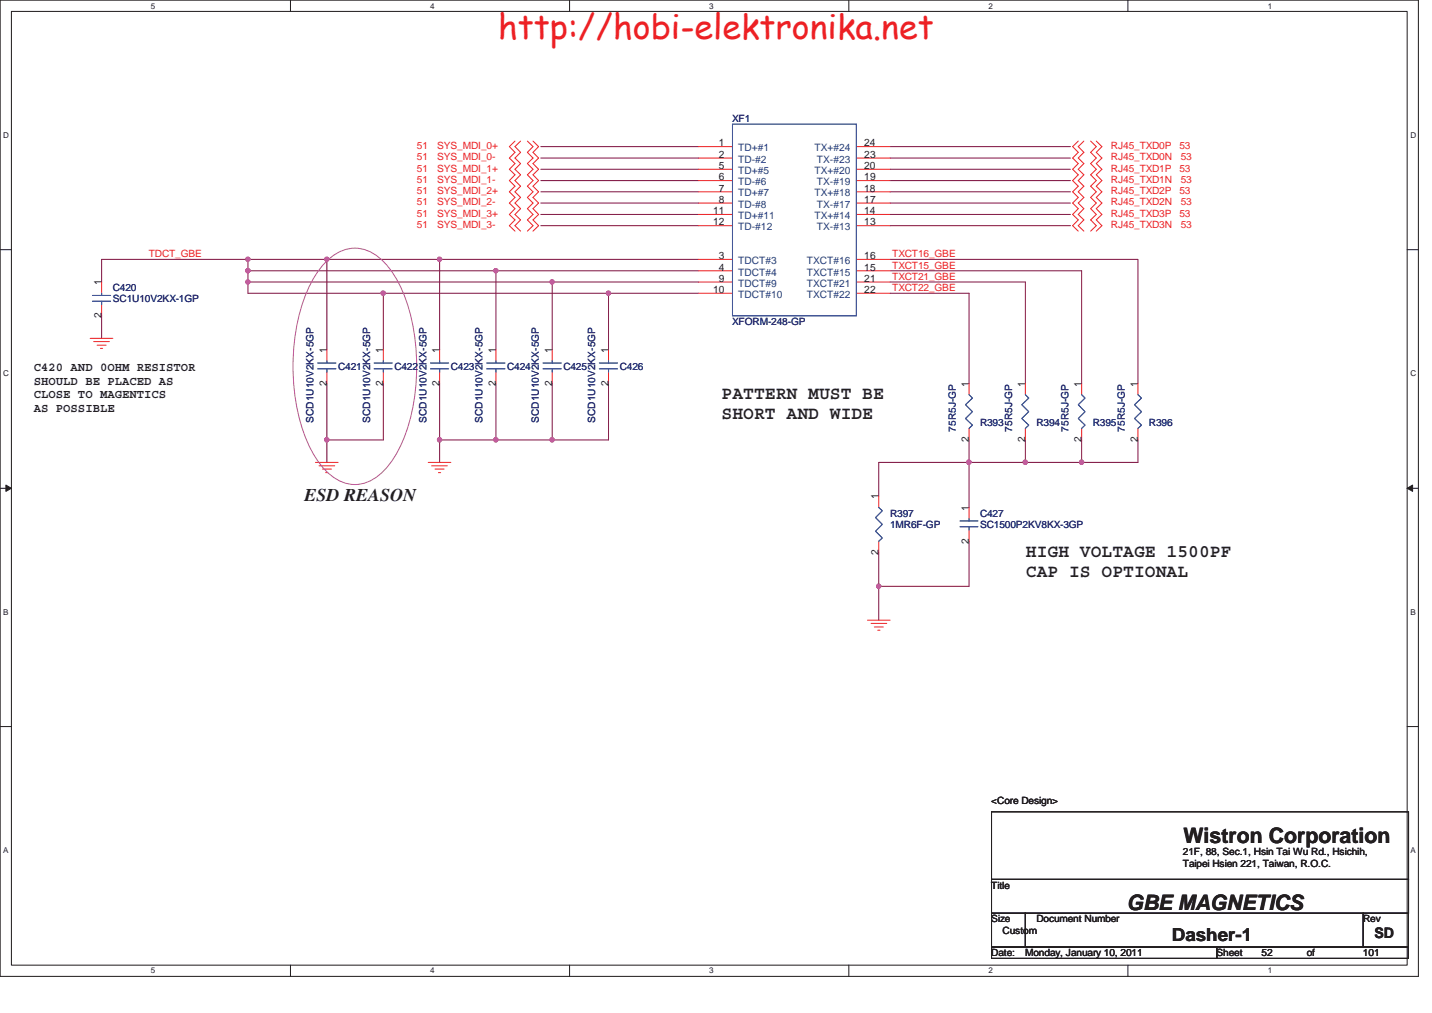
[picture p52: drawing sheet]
<svg xmlns="http://www.w3.org/2000/svg" width="297mm" height="210mm" viewBox="0 0 297 210" stroke-linecap="round" stroke-linejoin="round" font-family="sans-serif">
<defs><g id="words">
<text font-size="7.1" fill="#ed2024" x="103.3" y="8.1">http://hobi-elektronika.net</text>
<g font-size="4.4" fill="#231f20">
<text x="245.5" y="174.7">Wistron Corporation</text>
<text x="233.7" y="188.7">GBE MAGNETICS</text>
</g>
<g font-size="3.7" fill="#231f20">
<text x="149.7" y="82.7">PATTERN MUST BE</text>
<text x="149.7" y="86.9">SHORT AND WIDE</text>
<text x="63.1" y="103.8">ESD REASON</text>
<text x="212.8" y="115.4">HIGH VOLTAGE 1500PF</text>
<text x="212.8" y="119.6">CAP IS OPTIONAL</text>
<text x="243.1" y="195.1">Dasher-1</text>
</g>
<text font-size="3" fill="#231f20" x="285.1" y="194.4">SD</text>
<g font-size="2.5" fill="#231f20">
<text x="7" y="76.9">C420 AND 0OHM RESISTOR</text>
<text x="7" y="79.7">SHOULD BE PLACED AS</text>
<text x="7" y="82.5">CLOSE TO MAGENTICS</text>
<text x="7" y="85.4">AS POSSIBLE</text>
</g>
<g font-size="2.1" fill="#2d2d72">
<text x="151.9" y="25.3">XF1</text>
<text x="23.4" y="60.4">C420</text>
<text x="23.4" y="62.7">SC1U10V2KX-1GP</text>
<text x="151.9" y="67.4">XFORM-248-GP</text>
<text x="70.1" y="76.7">C421</text>
<text x="81.8" y="76.7">C422</text>
<text x="93.5" y="76.7">C423</text>
<text x="105.2" y="76.7">C424</text>
<text x="116.9" y="76.7">C425</text>
<text x="128.5" y="76.7">C426</text>
<text x="65.1" y="87.7" transform="rotate(-90 65.1 87.7)">SCD1U10V2KX-5GP</text>
<text x="76.8" y="87.7" transform="rotate(-90 76.8 87.7)">SCD1U10V2KX-5GP</text>
<text x="88.4" y="87.7" transform="rotate(-90 88.4 87.7)">SCD1U10V2KX-5GP</text>
<text x="100.1" y="87.7" transform="rotate(-90 100.1 87.7)">SCD1U10V2KX-5GP</text>
<text x="111.8" y="87.7" transform="rotate(-90 111.8 87.7)">SCD1U10V2KX-5GP</text>
<text x="123.5" y="87.7" transform="rotate(-90 123.5 87.7)">SCD1U10V2KX-5GP</text>
<text x="198.3" y="89.5" transform="rotate(-90 198.3 89.5)">75R5J-GP</text>
<text x="203.3" y="88.4">R393</text>
<text x="210" y="89.5" transform="rotate(-90 210 89.5)">75R5J-GP</text>
<text x="215" y="88.4">R394</text>
<text x="221.7" y="89.5" transform="rotate(-90 221.7 89.5)">75R5J-GP</text>
<text x="226.7" y="88.4">R395</text>
<text x="233.3" y="89.5" transform="rotate(-90 233.3 89.5)">75R5J-GP</text>
<text x="238.3" y="88.4">R396</text>
<text x="184.6" y="107.1">R397</text>
<text x="203.3" y="107.1">C427</text>
<text x="184.6" y="109.4">1MR6F-GP</text>
<text x="203.3" y="109.4">SC1500P2KV8KX-3GP</text>
</g>
<g font-size="2.1" fill="#ec2426">
<text x="86.5" y="30.9">51</text>
<text x="86.5" y="33.2">51</text>
<text x="86.5" y="35.6">51</text>
<text x="90.7" y="30.9">SYS_MDI_0+</text>
<text x="90.7" y="33.2">SYS_MDI_0-</text>
<text x="90.7" y="35.6">SYS_MDI_1+</text>
<text x="230.4" y="33.2">RJ45_TXD0N</text>
<text x="230.4" y="30.9">RJ45_TXD0P</text>
<text x="230.4" y="35.6">RJ45_TXD1P</text>
<text x="244.7" y="30.9">53</text>
<text x="244.7" y="35.6">53</text>
<text x="244.9" y="33.2">53</text>
<text x="86.5" y="40.3">51</text>
<text x="86.5" y="37.9">51</text>
<text x="90.7" y="40.3">SYS_MDI_2+</text>
<text x="90.7" y="37.9">SYS_MDI_1-</text>
<text x="230.4" y="40.3">RJ45_TXD2P</text>
<text x="230.4" y="37.9">RJ45_TXD1N</text>
<text x="244.7" y="40.3">53</text>
<text x="244.9" y="37.9">53</text>
<text x="86.5" y="47.3">51</text>
<text x="86.5" y="44.9">51</text>
<text x="86.5" y="42.6">51</text>
<text x="90.7" y="47.3">SYS_MDI_3-</text>
<text x="90.7" y="44.9">SYS_MDI_3+</text>
<text x="90.7" y="42.6">SYS_MDI_2-</text>
<text x="230.4" y="42.6">RJ45_TXD2N</text>
<text x="230.4" y="44.9">RJ45_TXD3P</text>
<text x="230.4" y="47.3">RJ45_TXD3N</text>
<text x="244.7" y="44.9">53</text>
<text x="244.9" y="42.6">53</text>
<text x="244.9" y="47.3">53</text>
<text x="30.9" y="53.3">TDCT_GBE</text>
<text x="185.1" y="53.3">TXCT16_GBE</text>
<text x="185.1" y="55.7">TXCT15_GBE</text>
<text x="185.1" y="58">TXCT21_GBE</text>
<text x="185.1" y="60.3">TXCT22_GBE</text>
</g>
<g font-size="2.1" fill="#231f20">
<text x="149.1" y="30.3">1</text>
<text x="149.1" y="32.7">2</text>
<text x="149.1" y="35">5</text>
<text x="179.3" y="35">20</text>
<text x="179.3" y="30.3">24</text>
<text x="179.3" y="32.7">23</text>
<text x="149.1" y="37.4">6</text>
<text x="149.1" y="39.7">7</text>
<text x="179.3" y="39.7">18</text>
<text x="179.3" y="37.4">19</text>
<text x="147.9" y="44.4">11</text>
<text x="147.9" y="46.7">12</text>
<text x="149.1" y="42">8</text>
<text x="179.3" y="44.4">14</text>
<text x="179.3" y="46.7">13</text>
<text x="179.3" y="42">17</text>
<text x="149.1" y="53.7">3</text>
<text x="179.3" y="53.7">16</text>
<text x="21" y="59.2" transform="rotate(-90 21 59.2)">1</text>
<text x="149.1" y="56.1">4</text>
<text x="149.1" y="58.4">9</text>
<text x="179.3" y="56.1">15</text>
<text x="179.3" y="58.4">21</text>
<text x="21" y="65.9" transform="rotate(-90 21 65.9)">2</text>
<text x="147.9" y="60.8">10</text>
<text x="179.3" y="60.8">22</text>
<text x="67.8" y="73.1" transform="rotate(-90 67.8 73.1)">1</text>
<text x="79.4" y="73.1" transform="rotate(-90 79.4 73.1)">1</text>
<text x="91.2" y="73.1" transform="rotate(-90 91.2 73.1)">1</text>
<text x="102.8" y="73.1" transform="rotate(-90 102.8 73.1)">1</text>
<text x="114.5" y="73.1" transform="rotate(-90 114.5 73.1)">1</text>
<text x="126.2" y="73.1" transform="rotate(-90 126.2 73.1)">1</text>
<text x="67.8" y="80" transform="rotate(-90 67.8 80)">2</text>
<text x="79.4" y="80" transform="rotate(-90 79.4 80)">2</text>
<text x="91.2" y="80" transform="rotate(-90 91.2 80)">2</text>
<text x="102.8" y="80" transform="rotate(-90 102.8 80)">2</text>
<text x="114.5" y="80" transform="rotate(-90 114.5 80)">2</text>
<text x="126.2" y="80" transform="rotate(-90 126.2 80)">2</text>
<text x="200.9" y="80.2" transform="rotate(-90 200.9 80.2)">1</text>
<text x="212.7" y="80.2" transform="rotate(-90 212.7 80.2)">1</text>
<text x="224.3" y="80.2" transform="rotate(-90 224.3 80.2)">1</text>
<text x="236" y="80.2" transform="rotate(-90 236 80.2)">1</text>
<text x="200.9" y="91.6" transform="rotate(-90 200.9 91.6)">2</text>
<text x="212.7" y="91.6" transform="rotate(-90 212.7 91.6)">2</text>
<text x="224.3" y="91.6" transform="rotate(-90 224.3 91.6)">2</text>
<text x="236" y="91.6" transform="rotate(-90 236 91.6)">2</text>
<text x="182.2" y="103.5" transform="rotate(-90 182.2 103.5)">1</text>
<text x="200.9" y="105.9" transform="rotate(-90 200.9 105.9)">1</text>
<text x="200.9" y="112.7" transform="rotate(-90 200.9 112.7)">2</text>
<text x="182.2" y="115" transform="rotate(-90 182.2 115)">2</text>
<text x="205.6" y="166.7">&lt;Core Design&gt;</text>
<text x="245.4" y="177.2">21F, 88, Sec.1, Hsin Tai Wu Rd., Hsichih,</text>
<text x="245.4" y="179.7">Taipei Hsien 221, Taiwan, R.O.C.</text>
<text x="205.6" y="184.2">Title</text>
<text x="205.6" y="191.2">Size</text>
<text x="215" y="191.2">Document Number</text>
<text x="282.7" y="191.2">Rev</text>
<text x="208" y="193.5">Custom</text>
<text x="205.6" y="198.2">Date:</text>
<text x="212.6" y="198.2">Monday, January 10, 2011</text>
<text x="252.3" y="198.2">Sheet</text>
<text x="261.7" y="198.2">52</text>
<text x="271.1" y="198.2">of</text>
<text x="282.7" y="198.2">101</text>
</g>
<g font-size="2.1" fill="#1d437e">
<text x="153.1" y="31.4">TD+#1</text>
<text x="153.1" y="33.7">TD-#2</text>
<text x="168.9" y="31.4">TX+#24</text>
<text x="169.5" y="33.7">TX-#23</text>
<text x="153.1" y="36.1">TD+#5</text>
<text x="153.1" y="38.4">TD-#6</text>
<text x="153.1" y="40.7">TD+#7</text>
<text x="168.9" y="40.7">TX+#18</text>
<text x="168.9" y="36.1">TX+#20</text>
<text x="169.5" y="38.4">TX-#19</text>
<text x="153.1" y="43">TD-#8</text>
<text x="153.1" y="45.4">TD+#11</text>
<text x="153.1" y="47.7">TD-#12</text>
<text x="168.9" y="45.4">TX+#14</text>
<text x="169.5" y="47.7">TX-#13</text>
<text x="169.5" y="43">TX-#17</text>
<text x="153.1" y="54.7">TDCT#3</text>
<text x="153.1" y="57.1">TDCT#4</text>
<text x="153.1" y="59.4">TDCT#9</text>
<text x="167.3" y="57.1">TXCT#15</text>
<text x="167.3" y="54.7">TXCT#16</text>
<text x="167.3" y="59.4">TXCT#21</text>
<text x="153.1" y="61.8">TDCT#10</text>
<text x="167.3" y="61.8">TXCT#22</text>
</g>
<g font-size="1.7" fill="#231f20">
<text x="31.3" y="1.8">5</text>
<text x="89.2" y="1.8">4</text>
<text x="147.1" y="1.8">3</text>
<text x="205.1" y="1.8">2</text>
<text x="263" y="1.8">1</text>
<text x=".6" y="28.5">D</text>
<text x="292.6" y="28.5">D</text>
<text x=".6" y="77.9">C</text>
<text x="292.6" y="77.9">C</text>
<text x=".6" y="127.4">B</text>
<text x="292.6" y="127.4">B</text>
<text x=".6" y="176.8">A</text>
<text x="292.6" y="176.8">A</text>
<text x="31.3" y="201.8">5</text>
<text x="89.2" y="201.8">4</text>
<text x="147.1" y="201.8">3</text>
<text x="205.1" y="201.8">2</text>
<text x="263" y="201.8">1</text>
</g>
</g></defs>
<path d="M0 0h294.2v202.4h-294.2zM2.4 2.4h289.5v197.7h-289.5z" fill="none" stroke="#231f20" stroke-width=".21"/>
<g fill="#fff">
<path d="M31.3 .3h.9v1.9h-.9z"/>
<path d="M31.3 200.3h.9v1.9h-.9z"/>
</g>
<path d="M60.3 0v2.4M60.3 200.1v2.3" fill="none" stroke="#231f20" stroke-width=".21"/>
<g fill="#fff">
<path d="M89.1 .3h1v1.9h-1z"/>
<path d="M89.1 200.3h1v1.9h-1z"/>
</g>
<path d="M118.1 0v2.4M118.1 200.1v2.3" fill="none" stroke="#231f20" stroke-width=".21"/>
<g fill="#fff">
<path d="M147.1 .3h.9v1.9h-.9z"/>
<path d="M147.1 200.3h.9v1.9h-.9z"/>
</g>
<path d="M176.1 0v2.4M176.1 200.1v2.3" fill="none" stroke="#231f20" stroke-width=".21"/>
<g fill="#fff">
<path d="M205 .3h.9v1.9h-.9z"/>
<path d="M205 200.3h.9v1.9h-.9z"/>
</g>
<path d="M234 0v2.4M234 200.1v2.3" fill="none" stroke="#231f20" stroke-width=".21"/>
<g fill="#fff">
<path d="M262.9 .3h.9v1.9h-.9z"/>
<path d="M262.9 200.3h.9v1.9h-.9z"/>
<path d="M.6 27h1.2v1.9h-1.2z"/>
<path d="M292.5 27h1.2v1.9h-1.2z"/>
<path d="M.6 76.5h1.2v1.8h-1.2z"/>
<path d="M292.5 76.5h1.2v1.8h-1.2z"/>
</g>
<path d="M0 51.8h2.4M291.9 51.8h2.3" fill="none" stroke="#231f20" stroke-width=".21"/>
<g fill="#fff">
<path d="M.6 125.9h1.1v1.9h-1.1z"/>
<path d="M292.5 125.9h1.1v1.9h-1.1z"/>
</g>
<path d="M0 101.2h2.4M291.9 101.2h2.3" fill="none" stroke="#231f20" stroke-width=".21"/>
<path d="M1.2 100.5l1.2 .7-1.2 .7z" fill="#231f20"/>
<path d="M1.2 100.5l1.2 .7-1.2 .7z" fill="none" stroke="#231f20" stroke-width=".21"/>
<path d="M291.9 101.2l1.1-.7v1.4z" fill="#231f20"/>
<path d="M291.9 101.2l1.1-.7v1.4z" fill="none" stroke="#231f20" stroke-width=".21"/>
<g fill="#fff">
<path d="M.6 175.3h1.1v1.9h-1.1z"/>
<path d="M292.5 175.3h1.1v1.9h-1.1z"/>
</g>
<path d="M0 150.6h2.4M291.9 150.6h2.3" fill="none" stroke="#231f20" stroke-width=".21"/>
<g fill="none" stroke="#7f1542" stroke-width=".21">
<path d="M184.6 30.4h37.4M184.6 32.8h37.4M184.6 39.8h37.4M184.6 37.4h37.4M184.6 35.1h37.4M67.8 53.8v18.7M184.6 56.1h39.8v23.4M184.6 42.1h37.4M184.6 46.8h37.4M184.6 44.5h37.4M184.6 58.5h28.1v21M184.6 53.8h51.4v25.7"/>
<path d="M184.6 60.8h16.4v18.7"/>
</g>
<circle cx="67.8" cy="53.7" r=".45" fill="#b8529f"/>
<circle cx="67.8" cy="53.7" r=".45" fill="none" stroke="#b8529f" stroke-width=".21"/>
<path d="M51.4 53.8h16.4" fill="none" stroke="#7f1542" stroke-width=".21"/>
<circle cx="51.4" cy="53.7" r=".45" fill="#b8529f"/>
<circle cx="51.4" cy="53.7" r=".45" fill="none" stroke="#b8529f" stroke-width=".21"/>
<path d="M91.2 91.2h11.7" fill="none" stroke="#7f1542" stroke-width=".21"/>
<circle cx="91.2" cy="91.2" r=".46" fill="#b8529f"/>
<circle cx="91.2" cy="91.2" r=".46" fill="none" stroke="#b8529f" stroke-width=".21"/>
<path d="M51.4 56.1v2.4M91.2 53.8h53.7M102.9 56.1h42M114.5 58.5h30.4" fill="none" stroke="#7f1542" stroke-width=".21"/>
<circle cx="51.4" cy="58.4" r=".45" fill="#b8529f"/>
<circle cx="51.4" cy="58.4" r=".45" fill="none" stroke="#b8529f" stroke-width=".21"/>
<circle cx="51.4" cy="56.1" r=".45" fill="#b8529f"/>
<circle cx="51.4" cy="56.1" r=".45" fill="none" stroke="#b8529f" stroke-width=".21"/>
<path d="M51.4 53.8v2.3M51.4 58.5v2.3M126.2 60.8h18.7" fill="none" stroke="#7f1542" stroke-width=".21"/>
<circle cx="51.4" cy="56.1" r=".45" fill="#b8529f"/>
<circle cx="51.4" cy="56.1" r=".45" fill="none" stroke="#b8529f" stroke-width=".21"/>
<path d="M51.4 60.8h28.1v11.7M79.5 79.5v11.7h-11.7v4.7" fill="none" stroke="#7f1542" stroke-width=".21"/>
<circle cx="67.8" cy="91.2" r=".46" fill="#b8529f"/>
<circle cx="67.8" cy="91.2" r=".46" fill="none" stroke="#b8529f" stroke-width=".21"/>
<path d="M91.2 79.5v11.7M102.9 91.2h11.6" fill="none" stroke="#7f1542" stroke-width=".21"/>
<circle cx="102.8" cy="91.2" r=".46" fill="#b8529f"/>
<circle cx="102.8" cy="91.2" r=".46" fill="none" stroke="#b8529f" stroke-width=".21"/>
<path d="M102.9 79.5v11.7M114.5 79.5v11.7h11.7v-11.7M91.2 91.2v4.7" fill="none" stroke="#7f1542" stroke-width=".21"/>
<circle cx="114.5" cy="91.2" r=".46" fill="#b8529f"/>
<circle cx="114.5" cy="91.2" r=".46" fill="none" stroke="#b8529f" stroke-width=".21"/>
<path d="M126.2 60.8v11.7" fill="none" stroke="#7f1542" stroke-width=".21"/>
<circle cx="126.2" cy="60.8" r=".45" fill="#b8529f"/>
<circle cx="126.2" cy="60.8" r=".45" fill="none" stroke="#b8529f" stroke-width=".21"/>
<path d="M79.5 60.8h46.7" fill="none" stroke="#7f1542" stroke-width=".21"/>
<circle cx="79.5" cy="60.8" r=".46" fill="#b8529f"/>
<circle cx="79.5" cy="60.8" r=".46" fill="none" stroke="#b8529f" stroke-width=".21"/>
<path d="M114.5 58.5v14" fill="none" stroke="#7f1542" stroke-width=".21"/>
<circle cx="114.5" cy="58.4" r=".45" fill="#b8529f"/>
<circle cx="114.5" cy="58.4" r=".45" fill="none" stroke="#b8529f" stroke-width=".21"/>
<path d="M51.4 58.5h63.1M102.9 56.1v16.4" fill="none" stroke="#7f1542" stroke-width=".21"/>
<circle cx="102.8" cy="56.1" r=".45" fill="#b8529f"/>
<circle cx="102.8" cy="56.1" r=".45" fill="none" stroke="#b8529f" stroke-width=".21"/>
<path d="M51.4 56.1h51.5M91.2 53.8v18.7" fill="none" stroke="#7f1542" stroke-width=".21"/>
<circle cx="91.2" cy="53.7" r=".45" fill="#b8529f"/>
<circle cx="91.2" cy="53.7" r=".45" fill="none" stroke="#b8529f" stroke-width=".21"/>
<path d="M51.4 53.8h-30.3v4.7M67.8 53.8h23.4M21.1 65.4v4.7M67.8 79.5v11.7M201 121.5h-18.7v7.1" fill="none" stroke="#7f1542" stroke-width=".21"/>
<circle cx="182.3" cy="121.5" r=".45" fill="#b8529f"/>
<circle cx="182.3" cy="121.5" r=".45" fill="none" stroke="#b8529f" stroke-width=".21"/>
<path d="M212.7 91.2v4.7h11.7M224.4 91.2v4.7h11.6v-4.7M182.3 114.6v6.9M201 112.2v9.3" fill="none" stroke="#7f1542" stroke-width=".21"/>
<circle cx="224.3" cy="95.8" r=".46" fill="#b8529f"/>
<circle cx="224.3" cy="95.8" r=".46" fill="none" stroke="#b8529f" stroke-width=".21"/>
<circle cx="212.7" cy="95.8" r=".46" fill="#b8529f"/>
<circle cx="212.7" cy="95.8" r=".46" fill="none" stroke="#b8529f" stroke-width=".21"/>
<path d="M182.3 95.9h18.7v9.3M201 91.2v4.7h11.7" fill="none" stroke="#7f1542" stroke-width=".21"/>
<circle cx="201" cy="95.8" r=".47" fill="#b8529f"/>
<g fill="none" stroke="#b8529f" stroke-width=".21">
<path d="M68.1 53.8a7.6 7.6 0 0 1 11 0 23.5 23.5 0 0 1 6.1 11.6 43.4 43.4 0 0 1-1.8 26.3 16.3 16.3 0 0 1-6.4 7.9 7.5 7.5 0 0 1-8.9-1.5 23.4 23.4 0 0 1-6.1-11.7 43.6 43.6 0 0 1 1.8-26.2 19.3 19.3 0 0 1 4.3-6.4z"/>
<circle cx="201" cy="95.8" r=".47"/>
</g>
<path d="M112.2 30.4h32.7M112.2 32.8h32.7M112.2 35.1h32.7M112.2 37.4h32.7M112.2 39.8h32.7M112.2 42.1h32.7M112.2 44.5h32.7M112.2 46.8h32.7M182.3 95.9v7" fill="none" stroke="#7f1542" stroke-width=".21"/>
<g fill="none" stroke="#ec2426" stroke-width=".21">
<path d="M106.8 29.2l-1.1 1.2 1.1 1.2-1.1 1.2 1.1 1.1-1.1 1.2 1.1 1.1-1.1 1.2 1.1 1.2-1.1 1.2 1.1 1.1-1.1 1.2 1.1 1.2-1.1 1.2 1.1 1.1-1.1 1.2 1.1 1.1M108 29.2l-1.2 1.2 1.2 1.2-1.2 1.2 1.2 1.1-1.2 1.2 1.2 1.1-1.2 1.2 1.2 1.2-1.2 1.2 1.2 1.1-1.2 1.2 1.2 1.2-1.2 1.2 1.2 1.1-1.2 1.2 1.2 1.1M109.4 29.2l1.2 1.2-1.2 1.2 1.2 1.2-1.2 1.1 1.2 1.2-1.2 1.1 1.2 1.2-1.2 1.2 1.2 1.2-1.2 1.1 1.2 1.2-1.2 1.2 1.2 1.2-1.2 1.1 1.2 1.2-1.2 1.1M110.6 29.2l1.1 1.2-1.1 1.2 1.1 1.2-1.1 1.1 1.1 1.2-1.1 1.1 1.1 1.2-1.1 1.2 1.1 1.2-1.1 1.1 1.1 1.2-1.1 1.2 1.1 1.2-1.1 1.1 1.1 1.2-1.1 1.1M144.9 30.4h7M144.9 32.8h7M144.9 35.1h7M144.9 37.4h7M144.9 39.8h7M177.6 30.4h7M177.6 32.8h7M177.6 35.1h7"/>
<path d="M177.6 37.4h7M177.6 39.8h7M223.7 29.2l-1.2 1.2 1.2 1.2-1.2 1.2 1.2 1.1-1.2 1.2 1.2 1.1-1.2 1.2 1.2 1.2-1.2 1.2 1.2 1.1-1.2 1.2 1.2 1.2-1.2 1.2 1.2 1.1-1.2 1.2 1.2 1.1M224.8 29.2l-1.1 1.2 1.1 1.2-1.1 1.2 1.1 1.1-1.1 1.2 1.1 1.1-1.1 1.2 1.1 1.2-1.1 1.2 1.1 1.1-1.1 1.2 1.1 1.2-1.1 1.2 1.1 1.1-1.1 1.2 1.1 1.1M226.2 29.2l1.2 1.2-1.2 1.2 1.2 1.2-1.2 1.1 1.2 1.2-1.2 1.1 1.2 1.2-1.2 1.2 1.2 1.2-1.2 1.1 1.2 1.2-1.2 1.2 1.2 1.2-1.2 1.1 1.2 1.2-1.2 1.1M227.4 29.2l1.2 1.2-1.2 1.2 1.2 1.2-1.2 1.1 1.2 1.2-1.2 1.1 1.2 1.2-1.2 1.2 1.2 1.2-1.2 1.1 1.2 1.2-1.2 1.2 1.2 1.2-1.2 1.1 1.2 1.2-1.2 1.1M21.1 58.5v2.3M144.9 53.8h7M144.9 56.1h7M144.9 42.1h7M144.9 58.5h7M144.9 44.5h7"/>
<path d="M144.9 46.8h7M177.6 53.8h7M177.6 56.1h7M177.6 42.1h7M177.6 58.5h7M177.6 44.5h7M177.6 46.8h7M18.7 70.1h4.7M19.4 70.8h3.3M20.1 71.5h1.9M20.8 72.2h.5M21.1 63.1v2.3"/>
<path d="M67.8 72.5v2.3M67.8 77.1v2.4M79.5 72.5v2.3M79.5 77.1v2.4M91.2 72.5v2.3M91.2 77.1v2.4M102.9 72.5v2.3M102.9 77.1v2.4M114.5 72.5v2.3M114.5 77.1v2.4M126.2 72.5v2.3M126.2 77.1v2.4"/>
<path d="M144.9 60.8h7M177.6 60.8h7M201 79.5v2.3M212.7 79.5v2.3M224.4 79.5v2.3M236 79.5v2.3M65.4 95.9h4.7M66.2 96.6h3.2M66.9 97.2h1.9M67.6 98h.4M88.8 95.9h4.7M89.5 96.6h3.3"/>
<path d="M90.2 97.2h1.9M90.9 98h.5M201 88.8v2.4M212.7 88.8v2.4M224.4 88.8v2.4M236 88.8v2.4M182.3 102.9v2.3M182.3 112.2v2.4M201 105.2v2.3M201 109.9v2.3M180 128.6h4.6M180.7 129.2h3.2"/>
<path d="M181.4 130h1.8M182.1 130.6h.4"/>
</g>
<path d="M205.7 168.3h86.5v14h-86.5zM205.7 182.3h86.5v7h-86.5zM205.7 189.3h7v7h-7zM205.7 196.3h46.7v2.4h-46.7zM212.7 189.3h70.1v7h-70.1zM252.4 196.3h39.7v2.4h-39.7zM282.8 189.3h9.3v7h-9.3z" fill="none" stroke="#231f20" stroke-width=".21"/>
<g fill="none" stroke="#3a53a4" stroke-width=".21">
<path d="M151.9 25.7h25.7v39.8h-25.7zM19.2 61.2h3.7M19.2 62.4h3.7M21.1 60.8v.4M21.1 62.4v.7M65.9 76.5h3.8M65.9 75.3h3.8M67.8 74.8v.5M67.8 76.5v.6M77.6 75.3h3.8M77.6 76.5h3.8M79.5 74.8v.5"/>
<path d="M79.5 76.5v.6M89.3 75.3h3.8M89.3 76.5h3.8M91.2 74.8v.5M91.2 76.5v.6M101 75.3h3.7M101 76.5h3.7M102.9 74.8v.5M102.9 76.5v.6M112.6 75.3h3.8M112.6 76.5h3.8M114.5 74.8v.5"/>
<path d="M114.5 76.5v.6M124.3 75.3h3.8M124.3 76.5h3.8M126.2 74.8v.5M126.2 76.5v.6M201 81.8l.7 .7-1.4 1.4 1.4 1.4-1.4 1.5 1.4 1.3-.7 .7M212.7 81.8l.7 .7-1.5 1.4 1.5 1.4-1.5 1.5 1.5 1.3-.7 .7M224.4 81.8l.7 .7-1.4 1.4 1.4 1.4-1.4 1.5 1.4 1.3-.7 .7M236 81.8l.8 .7-1.5 1.4 1.5 1.4-1.5 1.5 1.5 1.3-.8 .7M182.3 105.2l.7 .7-1.4 1.4 1.4 1.4-1.4 1.4 1.4 1.4-.7 .7M199.1 109.2h3.7M199.1 108h3.7"/>
<path d="M201 107.5v.5M201 109.2v.7"/>
</g>
<circle cx="67.8" cy="53.7" r=".45" fill="#b8529f"/>
<circle cx="67.8" cy="53.7" r=".45" fill="none" stroke="#b8529f" stroke-width=".21"/>
<circle cx="51.4" cy="53.7" r=".45" fill="#b8529f"/>
<circle cx="51.4" cy="53.7" r=".45" fill="none" stroke="#b8529f" stroke-width=".21"/>
<circle cx="91.2" cy="91.2" r=".46" fill="#b8529f"/>
<circle cx="91.2" cy="91.2" r=".46" fill="none" stroke="#b8529f" stroke-width=".21"/>
<circle cx="51.4" cy="58.4" r=".45" fill="#b8529f"/>
<circle cx="51.4" cy="58.4" r=".45" fill="none" stroke="#b8529f" stroke-width=".21"/>
<circle cx="51.4" cy="56.1" r=".45" fill="#b8529f"/>
<circle cx="51.4" cy="56.1" r=".45" fill="none" stroke="#b8529f" stroke-width=".21"/>
<circle cx="51.4" cy="56.1" r=".45" fill="#b8529f"/>
<circle cx="51.4" cy="56.1" r=".45" fill="none" stroke="#b8529f" stroke-width=".21"/>
<circle cx="67.8" cy="91.2" r=".46" fill="#b8529f"/>
<circle cx="67.8" cy="91.2" r=".46" fill="none" stroke="#b8529f" stroke-width=".21"/>
<circle cx="102.8" cy="91.2" r=".46" fill="#b8529f"/>
<circle cx="102.8" cy="91.2" r=".46" fill="none" stroke="#b8529f" stroke-width=".21"/>
<circle cx="114.5" cy="91.2" r=".46" fill="#b8529f"/>
<circle cx="114.5" cy="91.2" r=".46" fill="none" stroke="#b8529f" stroke-width=".21"/>
<circle cx="126.2" cy="60.8" r=".45" fill="#b8529f"/>
<circle cx="126.2" cy="60.8" r=".45" fill="none" stroke="#b8529f" stroke-width=".21"/>
<circle cx="79.5" cy="60.8" r=".46" fill="#b8529f"/>
<circle cx="79.5" cy="60.8" r=".46" fill="none" stroke="#b8529f" stroke-width=".21"/>
<circle cx="114.5" cy="58.4" r=".45" fill="#b8529f"/>
<circle cx="114.5" cy="58.4" r=".45" fill="none" stroke="#b8529f" stroke-width=".21"/>
<circle cx="102.8" cy="56.1" r=".45" fill="#b8529f"/>
<circle cx="102.8" cy="56.1" r=".45" fill="none" stroke="#b8529f" stroke-width=".21"/>
<circle cx="91.2" cy="53.7" r=".45" fill="#b8529f"/>
<circle cx="91.2" cy="53.7" r=".45" fill="none" stroke="#b8529f" stroke-width=".21"/>
<circle cx="182.3" cy="121.5" r=".45" fill="#b8529f"/>
<circle cx="182.3" cy="121.5" r=".45" fill="none" stroke="#b8529f" stroke-width=".21"/>
<circle cx="224.3" cy="95.8" r=".46" fill="#b8529f"/>
<circle cx="224.3" cy="95.8" r=".46" fill="none" stroke="#b8529f" stroke-width=".21"/>
<circle cx="212.7" cy="95.8" r=".46" fill="#b8529f"/>
<circle cx="212.7" cy="95.8" r=".46" fill="none" stroke="#b8529f" stroke-width=".21"/>
<circle cx="201" cy="95.8" r=".47" fill="#b8529f"/>
<circle cx="201" cy="95.8" r=".47" fill="none" stroke="#b8529f" stroke-width=".21"/>
<use href="#words"/>
</svg>
